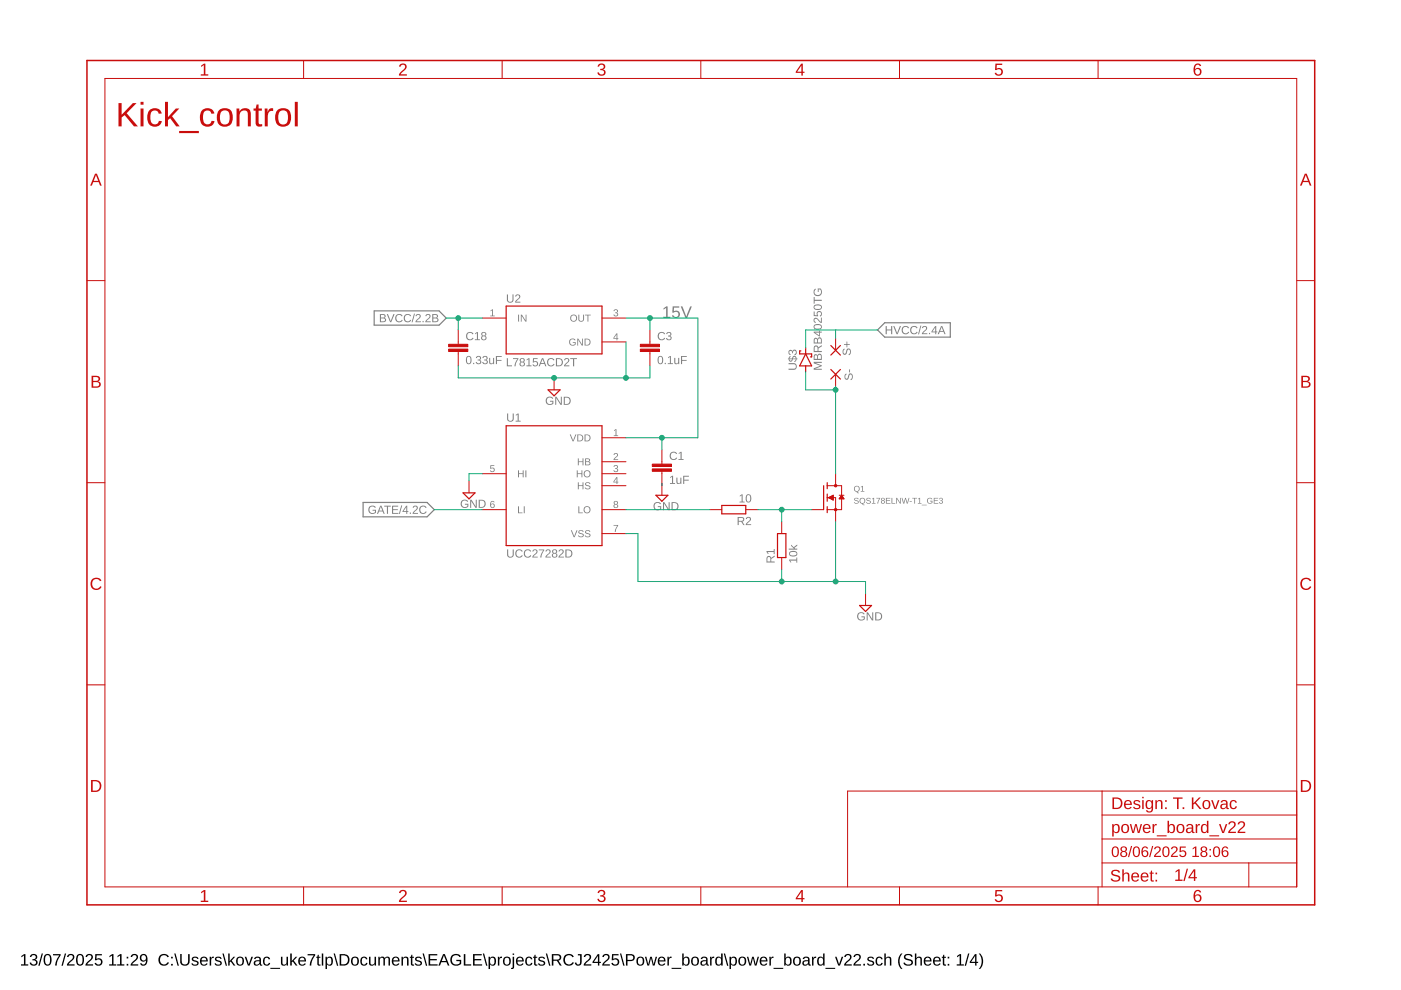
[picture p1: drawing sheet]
<svg xmlns="http://www.w3.org/2000/svg" width="297mm" height="210mm" viewBox="0 0 297 210" stroke-linecap="round" stroke-linejoin="round" font-family="sans-serif">
<path d="M4.5 202.7l.6-.4h.3v2.2h.6v.2h-1.5v-.2h.6v-1.9l-.6 .4zM6.6 202.4a.71 .71 0 0 1 1 0 .71 .71 0 0 1 0 1l-.2 .1a.69 .69 0 0 1 .5 .9 .69 .69 0 0 1-1 .3l-.6-.4v-.2h.3a.49 .49 0 0 0 .7 .4 .49 .49 0 0 0 .2-.8l-.6-.1v-.2a.47 .47 0 0 0 .7-.3 .47 .47 0 0 0-.4-.6 .47 .47 0 0 0-.6 .4h-.3zM8.8 202.2h.3l-.7 2.6h-.3zM9.6 202.4a.91 .91 0 0 1 1.1 .1 .91 .91 0 0 1 .2 1 .89 .89 0 0 1-.3 1.1 .89 .89 0 0 1-1.1-.2l-.2-.5v-.8zM9.8 202.6a1.65 1.65 0 0 0 .1 1.9h.2a1.12 1.12 0 0 0 .5-1.6l-.3-.4zM11.3 202.3h1.6l-.7 1.6-.2 .8h-.3a3.8 3.8 0 0 1 .9-2.1h-1.3zM13.7 202.2h.3l-.7 2.6h-.3zM14.5 202.4a.79 .79 0 0 1 1.2 .2 .79 .79 0 0 1-.5 1.1l-.7 .8h1.3v.2h-1.6l.1-.4 .5-.6a.72 .72 0 0 0 .4-1.2l-.5 .1-.2 .3h-.3zM16.5 202.4a.91 .91 0 0 1 1.1 .1 .91 .91 0 0 1 .2 1 .89 .89 0 0 1-.3 1.1 .89 .89 0 0 1-1.2-.2l-.2-.5v-.8zM16.7 202.6a1.65 1.65 0 0 0 .1 1.9h.2a1.12 1.12 0 0 0 .4-1.6l-.3-.4zM18.4 202.4a.79 .79 0 0 1 1.2 .2 .79 .79 0 0 1-.4 1.1l-.7 .8h1.2v.2h-1.6l.1-.4 .5-.6a.72 .72 0 0 0 .4-1.2l-.5 .1-.1 .3h-.4zM20.2 202.3h1.4v.3h-1.1l-.1 .7a.83 .83 0 0 1 1.2 .2 .83 .83 0 0 1-.1 1.1 .83 .83 0 0 1-1.2 0l-.2-.4 .3-.1a.55 .55 0 0 0 .8 .3 .55 .55 0 0 0 .1-.9 .55 .55 0 0 0-.9 .1h-.3zM23.2 202.7l.6-.4h.3v2.2h.6v.2h-1.6v-.2h.7v-1.9l-.6 .4zM24.9 202.7l.6-.4h.3v2.2h.6v.2h-1.6v-.2h.7v-1.9l-.6 .4zM26.9 202.9h.3v.3h-.3zM26.9 204.4h.3v.3h-.3zM28 202.4a.79 .79 0 0 1 1.2 .2 .79 .79 0 0 1-.5 1.1l-.7 .8h1.3v.2h-1.6l.1-.4 .5-.6a.72 .72 0 0 0 .4-1.2l-.5 .1-.2 .3h-.3zM29.9 202.5a.89 .89 0 0 1 1.1-.1 .89 .89 0 0 1 .3 1.1 .94 .94 0 0 1-.3 1 .94 .94 0 0 1-1.2 0l-.1-.2 .3-.1a.52 .52 0 0 0 .6 .3 .52 .52 0 0 0 .4-.7v-.2a.78 .78 0 0 1-1.2 .1 .78 .78 0 0 1 .1-1.2zM29.9 203.1a.54 .54 0 0 0 1 0 .54 .54 0 0 0-1 0zM33.9 202.6a1.21 1.21 0 0 1 1.9 .3l-.3 .1a.9 .9 0 0 0-1.3-.3 .9 .9 0 0 0-.2 1.3 .84 .84 0 0 0 .8 .5 .84 .84 0 0 0 .8-.5l.2 .1a1.25 1.25 0 0 1-1.8 .4 1.25 1.25 0 0 1-.1-1.9zM36.3 202.9h.3v.3h-.3zM36.3 204.4h.3v.3h-.3zM36.9 202.2h.3l.7 2.6h-.3zM38.2 202.3h.3v1.5a.68 .68 0 0 0 .7 .7 .68 .68 0 0 0 .7-.7v-1.5h.3v1.5a1.01 1.01 0 0 1-1 1 1.01 1.01 0 0 1-1-1zM40.8 203a.85 .85 0 0 1 1.3 .3h-.3a.39 .39 0 0 0-.5-.3 .39 .39 0 0 0-.3 .5l.2 .1a.67 .67 0 0 1 .7 .2 .67 .67 0 0 1 .1 .7 .91 .91 0 0 1-1.4-.2l.3-.1a.45 .45 0 0 0 .5 .4 .45 .45 0 0 0 .3-.5l-.1-.1a.82 .82 0 0 1-.9-.8zM42.6 203.1a.85 .85 0 0 1 1-.2 .85 .85 0 0 1 .5 1h-1.4a.54 .54 0 0 0 .4 .6 .54 .54 0 0 0 .6-.3l.3 .1a.92 .92 0 0 1-1.3 .3 .92 .92 0 0 1-.2-1.3zM42.9 203.2l-.2 .4h1l-.3-.5zM44.4 202.9h.3l.1 .3 .1-.3 .4-.1v.3h-.3l-.2 .3v1.3h-.3zM45.7 203a.85 .85 0 0 1 1.3 .3h-.3a.39 .39 0 0 0-.5-.3 .39 .39 0 0 0-.2 .5l.2 .1a.67 .67 0 0 1 .6 .2 .67 .67 0 0 1 .1 .7 .91 .91 0 0 1-1.4-.2l.3-.1a.45 .45 0 0 0 .5 .4 .45 .45 0 0 0 .4-.5l-.1-.1a.82 .82 0 0 1-1-.8zM47.2 202.2h.2l.7 2.6h-.2zM48.4 202.2h.3v1.6l.8-.9h.4l-.8 .8 .8 1h-.4l-.6-.8-.2 .2v.6h-.3zM50.3 203.1a.94 .94 0 0 1 1.4 .5 .94 .94 0 0 1-1.1 1.1l-.3-.2-.2-.4zM50.6 203.1a.86 .86 0 0 0 .3 1.4 .79 .79 0 0 0 .5-.7 .79 .79 0 0 0-.5-.7zM51.9 202.9h.3l.5 1.6 .6-1.6h.3l-.7 1.8h-.3zM54.1 202.9a.74 .74 0 0 1 .8-.1 .74 .74 0 0 1 .4 .7v.9l.3 .1v.2h-.4l-.2-.3a.63 .63 0 0 1-.8 .4 .63 .63 0 0 1-.4-.8 .63 .63 0 0 1 .8-.4h.4a.42 .42 0 0 0-.3-.5 .42 .42 0 0 0-.5 .3l-.3-.1zM54.2 203.9a.41 .41 0 0 0 .2 .7 .41 .41 0 0 0 .5-.4l.1-.4zM56 203.1a.76 .76 0 0 1 1.3 .3h-.3a.48 .48 0 0 0-.7-.3 .48 .48 0 0 0-.2 .7 .48 .48 0 0 0 .2 .7 .48 .48 0 0 0 .7-.4l.3 .1a.79 .79 0 0 1-1 .5 .79 .79 0 0 1-.5-.9zM57.3 205.2h2.1v.2h-2.1zM59.6 202.9h.3v1.1a.45 .45 0 0 0 .5 .5 .45 .45 0 0 0 .3-.6v-1h.4v1.8h-.3v-.3a.63 .63 0 0 1-.8 .3 .63 .63 0 0 1-.4-.6zM61.5 202.2h.4v1.6l.8-.9h.3l-.7 .8 .8 1h-.4l-.6-.8-.2 .2v.6h-.4zM63.4 203.1a.85 .85 0 0 1 1.1-.2 .85 .85 0 0 1 .4 1h-1.4a.54 .54 0 0 0 .4 .6 .54 .54 0 0 0 .7-.3l.2 .1a.92 .92 0 0 1-1.3 .3 .92 .92 0 0 1-.2-1.3zM63.7 203.2l-.1 .4h1l-.3-.5zM65.2 202.3h1.6l-.7 1.6-.1 .8h-.3a3.8 3.8 0 0 1 .8-2.1h-1.3zM67.4 202.4h.2v.5h.3v.2h-.3v1.2l.1 .2h.3v.2h-.6l-.1-.1v-1.5h-.2v-.2h.2zM68.2 202.2h.3v2.5h-.3zM69 202.9h.3v.3a.71 .71 0 0 1 .9-.3 .71 .71 0 0 1 .4 .9 .76 .76 0 0 1-1 .9l-.3-.3v1.1h-.3zM69.5 203.1a.84 .84 0 0 0 .3 1.4 .83 .83 0 0 0 0-1.4zM70.7 202.2h.3l.7 2.6h-.3zM72 202.3h.8a1.22 1.22 0 0 1 1.3 1.2 1.22 1.22 0 0 1-1.2 1.2h-.9zM72.3 202.6v1.9h.6a1 1 0 0 0 .8-1.3 1 1 0 0 0-1.4-.6zM74.6 203.1a.94 .94 0 0 1 1.5 .5 .94 .94 0 0 1-1.1 1.1l-.4-.2-.2-.4zM75 203.1a.86 .86 0 0 0 .2 1.4 .79 .79 0 0 0 .6-.7 .79 .79 0 0 0-.5-.7zM76.6 203.1a.76 .76 0 0 1 1.3 .3h-.3a.48 .48 0 0 0-.7-.3 .48 .48 0 0 0-.2 .7 .48 .48 0 0 0 .3 .7 .48 .48 0 0 0 .6-.4l.3 .1a.79 .79 0 0 1-.9 .5 .79 .79 0 0 1-.6-.9zM78.2 202.9h.3v1.1a.45 .45 0 0 0 .5 .5 .45 .45 0 0 0 .4-.6v-1h.3v1.8h-.3v-.3a.63 .63 0 0 1-.7 .3 .63 .63 0 0 1-.5-.6zM80.2 202.9h.3v.3a.58 .58 0 0 1 .5-.4 .58 .58 0 0 1 .6 .4 .58 .58 0 0 1 .7-.4 .58 .58 0 0 1 .4 .7v1.2h-.3v-1.4a.41 .41 0 0 0-.6-.2 .41 .41 0 0 0-.2 .5v1.1h-.3v-1.4a.41 .41 0 0 0-.6-.2 .41 .41 0 0 0-.2 .5v1.1h-.3zM83.3 203.1a.85 .85 0 0 1 1-.2 .85 .85 0 0 1 .4 1h-1.3a.54 .54 0 0 0 .3 .6 .54 .54 0 0 0 .7-.3l.3 .1a.92 .92 0 0 1-1.3 .3 .92 .92 0 0 1-.2-1.3zM83.5 203.2l-.1 .4h1l-.3-.5zM85.1 202.9h.3v.3a.63 .63 0 0 1 .7-.4 .63 .63 0 0 1 .5 .7v1.2h-.3v-1.2a.45 .45 0 0 0-.5-.5 .45 .45 0 0 0-.4 .6v1.1h-.3zM87.2 202.4h.2v.5h.4v.2h-.4v1.2l.1 .2h.3v.2h-.5l-.1-.1-.1-1.5h-.2v-.2h.2zM88.2 203a.85 .85 0 0 1 1.2 .3h-.2a.39 .39 0 0 0-.5-.3 .39 .39 0 0 0-.3 .5l.2 .1a.67 .67 0 0 1 .7 .2 .67 .67 0 0 1 .1 .7 .91 .91 0 0 1-1.5-.2l.3-.1a.45 .45 0 0 0 .5 .4 .45 .45 0 0 0 .4-.5l-.1-.1a.82 .82 0 0 1-1-.8zM89.6 202.2h.3l.7 2.6h-.3zM90.9 202.3h1.8v.3h-1.5v.7h1.4v.3h-1.4v.9h1.6v.2h-1.9zM93.9 202.3h.4l1 2.4h-.4l-.2-.7h-1.1l-.3 .7h-.4zM94.1 202.5l-.4 1.3h.9zM95.8 202.6a1.27 1.27 0 0 1 1.9 .2l-.3 .1a.93 .93 0 0 0-1.3-.2 .93 .93 0 0 0-.2 1.3 1.03 1.03 0 0 0 1.6 .2v-.4h-.8v-.3h1.1v.8a1.33 1.33 0 0 1-1.9 .2 1.33 1.33 0 0 1-.1-1.9zM98.3 202.3h.4v2.2h1.2v.2h-1.6zM100.3 202.3h1.8v.3h-1.5v.7h1.4v.3h-1.4v.9h1.6v.2h-1.9zM102.4 202.2h.2l.7 2.6h-.2zM103.6 202.9h.3v.3a.71 .71 0 0 1 .9-.3 .71 .71 0 0 1 .4 .9 .76 .76 0 0 1-1 .9l-.3-.3v1.1h-.3zM104.1 203.1a.84 .84 0 0 0 .3 1.4 .83 .83 0 0 0 0-1.4zM105.5 202.9h.3l.1 .3 .1-.3 .4-.1v.3h-.3l-.2 .3v1.3h-.3zM106.8 203.1a.94 .94 0 0 1 1.5 .5 .94 .94 0 0 1-1.1 1.1l-.4-.2-.1-.4zM107.2 203.1a.86 .86 0 0 0 .3 1.4 .79 .79 0 0 0 .5-.7 .79 .79 0 0 0-.5-.7zM108.7 202.2h.3v.3h-.3zM108.7 202.9h.3v2.1a.45 .45 0 0 1-.6 .4v-.2l.3-.1zM109.6 203.1a.85 .85 0 0 1 1-.2 .85 .85 0 0 1 .5 1h-1.4a.54 .54 0 0 0 .4 .6 .54 .54 0 0 0 .6-.3l.3 .1a.92 .92 0 0 1-1.3 .3 .92 .92 0 0 1-.2-1.3zM109.9 203.2l-.2 .4h1l-.3-.5zM111.6 203.1a.76 .76 0 0 1 1.3 .3h-.3a.48 .48 0 0 0-.7-.3 .48 .48 0 0 0-.2 .7 .48 .48 0 0 0 .2 .7 .48 .48 0 0 0 .7-.4l.3 .1a.79 .79 0 0 1-1 .5 .79 .79 0 0 1-.5-.9zM113.3 202.4h.3v.5h.3v.2h-.3v1.2l.1 .2h.2v.2h-.5l-.1-.1-.1-1.5h-.2v-.2h.3zM114.3 203a.85 .85 0 0 1 1.3 .3h-.3a.39 .39 0 0 0-.5-.3 .39 .39 0 0 0-.3 .5l.2 .1a.67 .67 0 0 1 .7 .2 .67 .67 0 0 1 .1 .7 .91 .91 0 0 1-1.4-.2l.2-.1a.45 .45 0 0 0 .6 .4 .45 .45 0 0 0 .3-.5l-.1-.1a.82 .82 0 0 1-1-.8zM115.7 202.2h.3l.7 2.6h-.3zM117 202.3h1.1a.7 .7 0 0 1 .9 .5 .7 .7 0 0 1-.6 .9l.7 1h-.4l-.6-1h-.8v1h-.3zM117.3 202.6v.9h.8a.46 .46 0 0 0 .6-.5 .46 .46 0 0 0-.6-.4zM119.8 202.6a1.21 1.21 0 0 1 1.9 .3l-.4 .1a.9 .9 0 0 0-1.3-.3 .9 .9 0 0 0-.1 1.3 .84 .84 0 0 0 .8 .5 .84 .84 0 0 0 .7-.5l.3 .1a1.25 1.25 0 0 1-1.9 .4 1.25 1.25 0 0 1 0-1.9zM122.5 202.3h.8v1.7a.73 .73 0 0 1-.6 .8 .73 .73 0 0 1-.8-.7h.3a.4 .4 0 0 0 .4 .4 .4 .4 0 0 0 .4-.5v-1.4h-.5zM124 202.4a.79 .79 0 0 1 1.3 .2 .79 .79 0 0 1-.5 1.1l-.7 .8h1.3v.2h-1.6l.1-.4 .5-.6a.72 .72 0 0 0 .4-1.2l-.6 .1-.1 .3h-.3zM126.7 202.3h.4v1.6h.3v.3h-.3v.5h-.3v-.5h-1.2v-.3zM126.8 202.6l-.9 1.3h.9zM127.9 202.4a.79 .79 0 0 1 1.3 .2 .79 .79 0 0 1-.5 1.1l-.7 .8h1.3v.2h-1.6l.1-.4 .5-.6a.72 .72 0 0 0 .4-1.2l-.5 .1-.2 .3h-.3zM129.8 202.3h1.4v.3h-1.1l-.1 .7a.83 .83 0 0 1 1.1 .2 .83 .83 0 0 1-.1 1.1 .83 .83 0 0 1-1.1 0l-.3-.4 .3-.1a.55 .55 0 0 0 .8 .3 .55 .55 0 0 0 .1-.9 .55 .55 0 0 0-.8 .1h-.3zM131.4 202.2h.3l.7 2.6h-.3zM132.7 202.3a2.12 2.12 0 0 1 1.7 .2 .76 .76 0 0 1 .1 .8 .76 .76 0 0 1-.7 .5h-.8v.9h-.3zM133 202.6v.9h1a.49 .49 0 0 0 0-.9zM135.1 203.1a.94 .94 0 0 1 1.5 .5 .94 .94 0 0 1-1.1 1.1l-.4-.2-.1-.4zM135.5 203.1a.86 .86 0 0 0 .3 1.4 .79 .79 0 0 0 .5-.7 .79 .79 0 0 0-.5-.7zM136.7 202.9h.3l.4 1.6 .5-1.6h.3l.4 1.6 .4-1.6h.3l-.5 1.8h-.4l-.4-1.6-.4 1.6h-.3zM139.7 203.1a.85 .85 0 0 1 1-.2 .85 .85 0 0 1 .4 1h-1.3a.54 .54 0 0 0 .3 .6 .54 .54 0 0 0 .7-.3l.3 .1a.92 .92 0 0 1-1.4 .3 .92 .92 0 0 1-.2-1.3zM139.9 203.2l-.1 .4h1l-.3-.5zM141.5 202.9h.3v.3l.2-.3 .4-.1v.3h-.4l-.1 .3-.1 1.3h-.3zM142.4 205.2h2v.2h-2zM144.6 202.2h.4v1a.71 .71 0 0 1 .9-.3 .71 .71 0 0 1 .3 .9 .76 .76 0 0 1-.9 .9l-.3-.3-.1 .3h-.3zM145.2 203.1a.84 .84 0 0 0 .3 1.4 .83 .83 0 0 0 0-1.4zM146.7 203.1a.94 .94 0 0 1 1.5 .5 .94 .94 0 0 1-1.1 1.1l-.4-.2-.2-.4zM147.1 203.1a.86 .86 0 0 0 .2 1.4 .79 .79 0 0 0 .6-.7 .79 .79 0 0 0-.5-.7zM148.8 202.9a.74 .74 0 0 1 .8-.1 .74 .74 0 0 1 .4 .7v.9l.3 .1v.2h-.4l-.2-.3a.63 .63 0 0 1-.8 .4 .63 .63 0 0 1-.4-.8 .63 .63 0 0 1 .8-.4h.4a.42 .42 0 0 0-.3-.5 .42 .42 0 0 0-.5 .3l-.3-.1zM148.9 203.9a.41 .41 0 0 0 .2 .7 .41 .41 0 0 0 .5-.4l.1-.4zM150.5 202.9h.3l.1 .3 .1-.3 .4-.1v.3h-.3l-.2 .3v1.3h-.3zM151.8 203.1l.5-.3 .6 .3v-.9h.3v2.5h-.3v-.3a.71 .71 0 0 1-.9 .3 .71 .71 0 0 1-.4-.9zM152.1 203.2a.91 .91 0 0 0 .3 1.3 .79 .79 0 0 0 .5-.7 .79 .79 0 0 0-.5-.7zM153.4 202.2h.3l.7 2.6h-.2zM154.7 202.9h.3v.3a.71 .71 0 0 1 .9-.3 .71 .71 0 0 1 .3 .9 .76 .76 0 0 1-.9 .9l-.3-.3v1.1h-.3zM155.2 203.1a.84 .84 0 0 0 .3 1.4 .83 .83 0 0 0 0-1.4zM156.8 203.1a.94 .94 0 0 1 1.4 .5 .94 .94 0 0 1-1.1 1.1l-.3-.2-.2-.4zM157.1 203.1a.86 .86 0 0 0 .3 1.4 .79 .79 0 0 0 .5-.7 .79 .79 0 0 0-.5-.7zM158.4 202.9h.3l.4 1.6 .4-1.6h.3l.4 1.6 .4-1.6h.3l-.5 1.8h-.4l-.4-1.6-.4 1.6h-.3zM161.3 203.1a.85 .85 0 0 1 1-.2 .85 .85 0 0 1 .4 1h-1.3a.54 .54 0 0 0 .3 .6 .54 .54 0 0 0 .7-.3l.3 .1a.92 .92 0 0 1-1.3 .3 .92 .92 0 0 1-.2-1.3zM161.5 203.2l-.1 .4h1l-.3-.5zM163.1 202.9h.3v.3l.2-.3 .4-.1v.3h-.3l-.2 .3-.1 1.3h-.3zM164 205.2h2.1v.2h-2.1zM166.3 202.2h.3v1a.71 .71 0 0 1 .9-.3 .71 .71 0 0 1 .3 .9 .76 .76 0 0 1-.8 .9l-.4-.3v.3h-.3zM166.8 203.1a.84 .84 0 0 0 .3 1.4 .83 .83 0 0 0 0-1.4zM168.3 203.1a.94 .94 0 0 1 1.5 .5 .94 .94 0 0 1-1.1 1.1l-.4-.2-.1-.4zM168.7 203.1a.86 .86 0 0 0 .3 1.4 .79 .79 0 0 0 .5-.7 .79 .79 0 0 0-.5-.7zM170.4 202.9a.74 .74 0 0 1 .8-.1 .74 .74 0 0 1 .4 .7l.1 .9 .2 .1v.2h-.4l-.2-.3a.63 .63 0 0 1-.7 .4 .63 .63 0 0 1-.5-.8 .63 .63 0 0 1 .8-.4h.4a.42 .42 0 0 0-.3-.5 .42 .42 0 0 0-.5 .3l-.3-.1zM170.6 203.9a.41 .41 0 0 0 .1 .7 .41 .41 0 0 0 .6-.4v-.4zM172.2 202.9h.2l.1 .3 .1-.3 .4-.1v.3h-.3l-.2 .3v1.3h-.3zM173.4 203.1l.5-.3 .6 .3v-.9h.3v2.5h-.3v-.3a.71 .71 0 0 1-.9 .3 .71 .71 0 0 1-.4-.9zM173.7 203.2a.9 .9 0 0 0 .3 1.3 .79 .79 0 0 0 .5-.7 .79 .79 0 0 0-.5-.7zM175 205.2h2.1v.2h-2.1zM177 202.9h.4l.5 1.6 .6-1.6h.3l-.7 1.8h-.4zM179.2 202.4a.79 .79 0 0 1 1.3 .2 .79 .79 0 0 1-.5 1.1l-.7 .8h1.3v.2h-1.6l.1-.4 .5-.6a.72 .72 0 0 0 .4-1.2l-.5 .1-.2 .3h-.3zM181.2 202.4a.79 .79 0 0 1 1.2 .2 .79 .79 0 0 1-.4 1.1l-.7 .8h1.3v.2h-1.7l.1-.4 .6-.6a.72 .72 0 0 0 .3-1.2l-.5 .1-.1 .3h-.3zM183.1 204.3h.3v.4h-.3zM184.1 203a.85 .85 0 0 1 1.2 .3h-.3a.39 .39 0 0 0-.4-.3 .39 .39 0 0 0-.3 .5l.2 .1a.67 .67 0 0 1 .7 .2 .67 .67 0 0 1 .1 .7 .91 .91 0 0 1-1.5-.2l.3-.1a.45 .45 0 0 0 .5 .4 .45 .45 0 0 0 .4-.5l-.1-.1a.82 .82 0 0 1-1-.8zM185.8 203.1a.76 .76 0 0 1 1.3 .3h-.3a.48 .48 0 0 0-.6-.3 .48 .48 0 0 0-.2 .7 .48 .48 0 0 0 .2 .7 .48 .48 0 0 0 .6-.4l.4 .1a.79 .79 0 0 1-1 .5 .79 .79 0 0 1-.6-.9zM187.5 202.2h.3v1a.63 .63 0 0 1 .7-.4 .63 .63 0 0 1 .5 .7v1.2h-.3v-1.2a.45 .45 0 0 0-.5-.5 .45 .45 0 0 0-.4 .6v1.1h-.3zM191.1 202.2h.3a2.48 2.48 0 0 0 0 3.3 1.06 1.06 0 0 1-.9-1.1 2.47 2.47 0 0 1 .6-2.2zM191.8 202.6a1.11 1.11 0 0 1 1.7 .2l-.3 .1a.63 .63 0 0 0-.7-.4 .63 .63 0 0 0-.5 .5l.6 .3a.75 .75 0 0 1 1 .8 .75 .75 0 0 1-1 .7 .89 .89 0 0 1-1.1-.7h.4a.73 .73 0 0 0 .7 .4 .73 .73 0 0 0 .6-.5l-.7-.4a.72 .72 0 0 1-.7-1zM194 202.2h.3v1a.63 .63 0 0 1 .7-.4 .63 .63 0 0 1 .5 .7v1.2h-.3v-1.2a.45 .45 0 0 0-.5-.5 .45 .45 0 0 0-.4 .6v1.1h-.3zM196.1 203.1a.85 .85 0 0 1 1-.2 .85 .85 0 0 1 .4 1h-1.3a.54 .54 0 0 0 .3 .6 .54 .54 0 0 0 .7-.3l.3 .1a.92 .92 0 0 1-1.4 .3 .92 .92 0 0 1-.2-1.3zM196.3 203.2l-.1 .4h1l-.3-.5zM198 203.1a.85 .85 0 0 1 1.1-.2 .85 .85 0 0 1 .4 1h-1.4a.54 .54 0 0 0 .4 .6 .54 .54 0 0 0 .6-.3l.3 .1a.92 .92 0 0 1-1.3 .3 .92 .92 0 0 1-.2-1.3zM198.3 203.2l-.2 .4h1l-.3-.5zM200 202.4h.2v.5h.4v.2h-.4v1.2l.1 .2h.3v.2h-.5l-.2-.1v-1.5h-.2v-.2h.2zM200.9 202.9h.4v.3h-.4zM200.9 204.4h.4v.3h-.4zM202.9 202.7l.6-.4h.3v2.2h.6v.2h-1.6v-.2h.7v-1.9l-.6 .4zM205.2 202.2h.3l-.7 2.6h-.3zM206.7 202.3h.3v1.6h.4v.3h-.4v.5h-.3v-.5h-1.1v-.3zM206.7 202.6l-.8 1.3h.8zM207.5 202.2a1.06 1.06 0 0 1 .9 1 2.47 2.47 0 0 1-.6 2.3h-.3a2.48 2.48 0 0 0 0-3.3z" fill="#000"/>
<g fill="#808080">
<path d="M130.2 96.2a.5 .5 0 0 1 .8 .2 .5 .5 0 0 1-.4 .7l-.3 .3h.8v.1h-1l.5-.7a.3 .3 0 0 0 .2-.5 .3 .3 0 0 0-.5 .2l-.2-.1z"/>
<path d="M104 98.6h.8v.2h-.7v.4a.5 .5 0 0 1 .7 .3 .5 .5 0 0 1-.3 .7 .5 .5 0 0 1-.6-.4l.5 .1a.34 .34 0 0 0 .3-.4 .34 .34 0 0 0-.6-.1h-.2z"/>
<path d="M130.2 98.7a.43 .43 0 0 1 .7 0 .43 .43 0 0 1-.2 .6 .39 .39 0 0 1 .4 .5 .39 .39 0 0 1-.5 .3l-.5-.2v-.2h.1a.3 .3 0 0 0 .5 .2 .3 .3 0 0 0 .1-.4l-.4-.1v-.1a.29 .29 0 0 0 .4-.2 .29 .29 0 0 0-.2-.4 .29 .29 0 0 0-.3 .3h-.2z"/>
<path d="M130.2 91.2l.5-.2v1.3h.4v.2h-1v-.2h.4v-1.1l-.3 .2z"/>
<path d="M130.1 111.3h1l-.5 1.5h-.2v-.4l.5-.9h-.8z"/>
<path d="M104 65.8l.5-.2v1.3h.4v.2h-.9v-.2h.3v-1.1l-.3 .2z"/>
<path d="M130.2 65.7a.43 .43 0 0 1 .7 0 .43 .43 0 0 1-.2 .6 .39 .39 0 0 1 .4 .5 .39 .39 0 0 1-.5 .3l-.5-.2v-.2h.1a.3 .3 0 0 0 .5 .2 .3 .3 0 0 0 .1-.4l-.4-.1v-.2a.29 .29 0 0 0 .4-.1 .29 .29 0 0 0-.2-.4 .29 .29 0 0 0-.3 .3h-.2z"/>
<path d="M107.5 116.5h.2v1.1a.48 .48 0 0 0 .5 .4 .48 .48 0 0 0 .5-.4v-1.1h.2v1.1a.71 .71 0 0 1-.7 .6 .71 .71 0 0 1-.7-.6zM109.5 116.7a.86 .86 0 0 1 1.3 .2l-.2 .1a.63 .63 0 0 0-.9-.1 .63 .63 0 0 0 0 1 .63 .63 0 0 0 .9-.2l.2 .1a.88 .88 0 0 1-1.3 .2 .88 .88 0 0 1 0-1.3zM111.3 116.7a.86 .86 0 0 1 1.3 .2l-.2 .1a.63 .63 0 0 0-.9-.1 .63 .63 0 0 0 0 1 .63 .63 0 0 0 .9-.2l.2 .1a.88 .88 0 0 1-1.3 .2 .88 .88 0 0 1 0-1.3zM113 116.6a.55 .55 0 0 1 .9 .1 .55 .55 0 0 1-.3 .8l-.5 .5h.9v.2h-1.1v-.3l.5-.5a.37 .37 0 0 0 .3-.5 .37 .37 0 0 0-.6-.1l-.2 .1zM114.2 116.5h1.2l-.5 1.1-.1 .6h-.2v-.4l.6-1.1h-1zM115.8 116.6a.55 .55 0 0 1 .9 .1 .55 .55 0 0 1-.3 .8l-.5 .5h.9v.2h-1.2l.1-.3 .5-.5a.37 .37 0 0 0 .3-.5 .37 .37 0 0 0-.6-.1l-.3 .1zM117.2 116.6a.51 .51 0 0 1 .7-.1 .51 .51 0 0 1 .1 .8h-.2a.5 .5 0 0 1 .2 .8 .5 .5 0 0 1-.8 0 .5 .5 0 0 1 .1-.8l-.2-.3zM117.3 116.9a.32 .32 0 0 0 .6 0 .32 .32 0 0 0-.6 0zM117.2 117.7a.4 .4 0 0 0 .8 0 .4 .4 0 0 0-.8 0zM118.6 116.6a.55 .55 0 0 1 .8 .1 .55 .55 0 0 1-.3 .8l-.4 .5h.9v.2h-1.2l.1-.3 .4-.5a.37 .37 0 0 0 .4-.5 .37 .37 0 0 0-.6-.1l-.3 .1zM119.9 116.5h.5a.86 .86 0 0 1 1 .8 .86 .86 0 0 1-.9 .9h-.6zM120.1 116.7v1.3a.73 .73 0 0 0 1-.6 .73 .73 0 0 0-1-.7z"/>
<path d="M181.2 105.6h.6l.2 .2-.1 .1a.28 .28 0 0 0-.4-.3 .28 .28 0 0 0-.2 .4 .51 .51 0 0 1 .6 .2 .51 .51 0 0 1 0 .5l-.1 .1a.55 .55 0 0 1-.8-.3h.2a.33 .33 0 0 0 .4 .2 .33 .33 0 0 0 .2-.4l-.5-.1a.3 .3 0 0 1-.2-.3 .3 .3 0 0 1 .1-.3zM182.4 105.7a.64 .64 0 0 1 1 .2 .64 .64 0 0 1-.4 .9l.3 .3-.4-.1-.1-.2a.64 .64 0 0 1-.6-.4 .64 .64 0 0 1 .2-.7zM182.3 106.2a.5 .5 0 0 0 1 0 .5 .5 0 0 0-1 0zM183.8 105.6h.5l.3 .2-.2 .1a.28 .28 0 0 0-.3-.3 .28 .28 0 0 0-.2 .4 .51 .51 0 0 1 .5 .2 .51 .51 0 0 1 .1 .5l-.2 .1a.55 .55 0 0 1-.7-.3h.2a.33 .33 0 0 0 .4 .2 .33 .33 0 0 0 .2-.4l-.5-.1a.3 .3 0 0 1-.2-.3 .3 .3 0 0 1 .1-.3zM184.9 105.8l.4-.2v1.1h.3v.1h-.7v-.1h.3v-1l-.3 .2zM185.8 105.6h.8l-.4 1.2h-.2l.1-.3 .4-.8h-.7zM186.9 105.6a.36 .36 0 0 1 .6 0 .36 .36 0 0 1-.1 .5 .35 .35 0 0 1 .1 .6 .35 .35 0 0 1-.6 0 .35 .35 0 0 1 .1-.6l-.2-.1zM187 105.9a.23 .23 0 0 0 .4 0 .23 .23 0 0 0-.4 0zM186.9 106.4a.25 .25 0 0 0 .5 0 .25 .25 0 0 0-.5 0zM187.8 105.6h1v.1h-.8v.4h.7v.1h-.7v.5h.8v.1h-1zM189 105.6h.2v1.1h.6v.1h-.8zM190 105.6h.2l.7 1v-1h.1v1.2h-.2l-.7-1.1 .1 1.1h-.2zM191.2 105.6h.1l.3 1 .3-1h.2l.3 1 .2-1h.2l-.3 1.2h-.2l-.3-1.1-.3 1.1h-.2zM192.9 106.2h.4v.2h-.4zM193.4 105.6h1v.1h-.4v1.1h-.2v-1.1h-.4zM194.6 105.8l.5-.2v1.1h.3v.1h-.8v-.1h.3v-1l-.3 .2zM195.4 107h1.1v.1h-1.1zM196.7 105.7l.6-.1 .4 .2-.2 .1a.48 .48 0 0 0-.7 0 .48 .48 0 0 0 .1 .7 .48 .48 0 0 0 .6-.1v-.2h-.3v-.1h.5v.4a.67 .67 0 0 1-1 .1 .67 .67 0 0 1 0-1zM198 105.6h.9v.1h-.8v.4h.8v.1h-.8v.5h.8v.1h-.9zM199.2 105.6a.35 .35 0 0 1 .6 0 .35 .35 0 0 1-.2 .6 .33 .33 0 0 1 .3 .4 .33 .33 0 0 1-.4 .2l-.3-.1-.1-.2 .4 .2a.23 .23 0 0 0 .3-.3 .23 .23 0 0 0-.3-.2l-.1-.1a.24 .24 0 0 0 .3-.1 .24 .24 0 0 0-.1-.3 .24 .24 0 0 0-.3 .2h-.2z"/>
<path d="M107.5 75.9h.2v1.6h.9v.2h-1.1zM108.8 75.9h1.1l-.5 1.2-.1 .6h-.2v-.5l.6-1.1h-.9zM110.3 76a.51 .51 0 0 1 .8 0 .51 .51 0 0 1 0 .7l-.1 .1a.5 .5 0 0 1 .1 .7 .5 .5 0 0 1-.8 0 .5 .5 0 0 1 .2-.7l-.3-.3zM110.4 76.4a.32 .32 0 0 0 .6 0 .32 .32 0 0 0-.6 0zM110.4 77.2a.36 .36 0 0 0 .7 0 .36 .36 0 0 0-.7 0zM111.7 76.2l.6-.3v1.6h.4v.2h-1.1v-.2h.4v-1.3l-.3 .2zM113 75.9h1v.2h-.8v.6a.59 .59 0 0 1 .8 .2 .59 .59 0 0 1-.3 .8 .59 .59 0 0 1-.8-.4h.2a.38 .38 0 0 0 .6 .1 .38 .38 0 0 0 .1-.6 .38 .38 0 0 0-.6 .1h-.2zM114.9 75.9h.3l.7 1.8h-.3l-.2-.5h-.8l-.2 .5h-.2zM115 76.1l-.3 .9h.7zM116.2 76.2a.86 .86 0 0 1 1.4 .1l-.3 .1a.63 .63 0 0 0-.9 0 .63 .63 0 0 0 0 .9 .63 .63 0 0 0 1-.2l.2 .1a.88 .88 0 0 1-1.4 .3 .88 .88 0 0 1 0-1.3zM117.9 75.9h.5a.86 .86 0 0 1 .9 .9 .86 .86 0 0 1-.8 .9h-.6zM118.1 76.1v1.4a.73 .73 0 0 0 1-.7 .73 .73 0 0 0-1-.7zM119.8 76a.55 .55 0 0 1 .8 .2 .55 .55 0 0 1-.3 .8l-.5 .5h.9v.2h-1.1l.1-.3 .4-.5a.37 .37 0 0 0 .4-.5 .37 .37 0 0 0-.6-.1l-.3 .1zM120.9 75.9h1.4v.2h-.6v1.6h-.2v-1.6h-.6z"/>
<path d="M167.3 118.6h1.5v-.4h.2v1.1h-.2v-.4h-1.3l.3 .3h-.2zM167.4 117.1a1.02 1.02 0 0 1 1.7 .3 .95 .95 0 0 1-.9 .6 .95 .95 0 0 1-.9-.6zM167.5 117.2a.66 .66 0 0 0 .4 .6 .66 .66 0 0 0 .7-.1 .41 .41 0 0 0 .2-.6 .41 .41 0 0 0-.6-.1zM167.7 115.5l.6 .5 .7-.5v.2l-.6 .5 .2 .1h.4v.2h-1.8v-.2h1.2l-.7-.6z"/>
<path d="M156.8 105.1l.7-.3v1.5h.4v.2h-1.1v-.2h.4v-1.3l-.4 .3zM158.4 104.9a.64 .64 0 0 1 .7 0 .64 .64 0 0 1 .2 .8 .64 .64 0 0 1-.6 .9 .64 .64 0 0 1-.6-.9zM158.5 105a.97 .97 0 0 0 .2 1.4 .86 .86 0 0 0 0-1.4z"/>
<path d="M115.9 84.3a.9 .9 0 0 1 1.4 .2l-.2 .1a.68 .68 0 0 0-1-.1 .68 .68 0 0 0 0 1 .68 .68 0 0 0 .9 .1l.1-.4h-.5v-.2h.7v.6a.94 .94 0 0 1-1.3 .1 .94 .94 0 0 1-.1-1.4zM117.7 84.1h.3l.9 1.5v-1.5h.2v1.7h-.3l-.9-1.4v1.4h-.2zM119.5 84.1h.6a.86 .86 0 0 1 .9 .8 .86 .86 0 0 1-.8 .9h-.7zM119.8 84.3v1.4a.73 .73 0 0 0 1-.7 .73 .73 0 0 0-1-.7z"/>
<path d="M182 130a.9 .9 0 0 1 1.3 .2l-.2 .1a.68 .68 0 0 0-1-.1 .68 .68 0 0 0 0 1 .68 .68 0 0 0 .9 .1l.1-.4h-.5v-.2h.8v.6a.94 .94 0 0 1-1.4 .1 .94 .94 0 0 1 0-1.4zM183.7 129.8h.3l1 1.5-.1-1.5h.2v1.7h-.2l-1-1.4 .1 1.4h-.3zM185.6 129.8h.5a.86 .86 0 0 1 .9 .8 .86 .86 0 0 1-.8 .9h-.6zM185.8 130v1.4a.73 .73 0 0 0 1-.7 .73 .73 0 0 0-1-.7z"/>
<path d="M97.9 106.2a.9 .9 0 0 1 1.4 .1l-.3 .1a.68 .68 0 0 0-.9 0 .68 .68 0 0 0-.1 .9 .68 .68 0 0 0 1 .1l.1-.4h-.5v-.2h.7v.6a.94 .94 0 0 1-1.3 .1 .94 .94 0 0 1-.1-1.3zM99.7 106h.3l.9 1.4v-1.4h.2v1.7h-.3l-.9-1.5v1.5h-.2zM101.5 106h.6a.86 .86 0 0 1 .9 .8 .86 .86 0 0 1-.9 .9h-.6zM101.7 106.1v1.4a.73 .73 0 0 0 1-.7 .73 .73 0 0 0-1-.7z"/>
<path d="M138.8 106.7a.9 .9 0 0 1 1.3 .1l-.2 .1a.68 .68 0 0 0-.9 0 .68 .68 0 0 0-.1 .9 .68 .68 0 0 0 1 .1l.1-.4h-.5v-.2h.7v.6a.94 .94 0 0 1-1.4 .1 .94 .94 0 0 1 0-1.3zM140.6 106.5h.2l1 1.4v-1.4h.2v1.7h-.3l-.9-1.5v1.5h-.2zM142.4 106.5h.5a.86 .86 0 0 1 1 .8 .86 .86 0 0 1-.9 .9h-.6zM142.6 106.7v1.3a.73 .73 0 0 0 1-.7 .73 .73 0 0 0-1-.6z"/>
<path d="M142.1 101.2l.6-.3v1.5h.4v.2h-1.1v-.2h.5v-1.3l-.4 .3zM143.4 101.3h.2v.8a.32 .32 0 0 0 .4 .4 .32 .32 0 0 0 .2-.5v-.7h.3v1.3h-.2v-.2a.44 .44 0 0 1-.6 .2 .44 .44 0 0 1-.3-.4zM144.8 100.9h1.3v.2h-1v.6h.9v.2h-.9v.7h-.3z"/>
<path d="M139.7 75.6a.64 .64 0 0 1 .7 0 .64 .64 0 0 1 .2 .7 .64 .64 0 0 1-.6 .9 .64 .64 0 0 1-.6-.9zM139.8 75.7a.97 .97 0 0 0 .2 1.3 .86 .86 0 0 0 0-1.4zM140.9 76.9h.3v.3h-.3zM141.6 75.8l.7-.3v1.5h.4v.2h-1.1v-.2h.4v-1.3l-.4 .3zM143 75.9h.2v.8a.32 .32 0 0 0 .3 .4 .32 .32 0 0 0 .3-.5v-.7h.2v1.3h-.2v-.2a.44 .44 0 0 1-.5 .2 .44 .44 0 0 1-.3-.4zM144.4 75.5h1.2v.2h-1v.6h1v.2h-1v.7h-.2z"/>
<path d="M99 75.6a.64 .64 0 0 1 .8 0 .64 .64 0 0 1 .2 .7 .64 .64 0 0 1-.6 .9 .64 .64 0 0 1-.6-.9zM99.2 75.7a.97 .97 0 0 0 .2 1.3 .86 .86 0 0 0 0-1.4zM100.3 76.9h.2v.3h-.2zM101.1 75.6a.5 .5 0 0 1 .8 0 .5 .5 0 0 1-.3 .7 .51 .51 0 0 1 .3 .8 .51 .51 0 0 1-.9 0l-.1-.3 .2-.1a.35 .35 0 0 0 .5 .3 .35 .35 0 0 0 .1-.5l-.4-.1v-.2a.33 .33 0 0 0 .5-.1 .33 .33 0 0 0-.3-.5 .33 .33 0 0 0-.4 .3h-.2zM102.5 75.6a.5 .5 0 0 1 .8 0 .5 .5 0 0 1-.3 .7 .51 .51 0 0 1 .3 .8 .51 .51 0 0 1-.9 0l-.1-.3 .2-.1a.35 .35 0 0 0 .5 .3 .35 .35 0 0 0 .1-.5l-.4-.1v-.2a.33 .33 0 0 0 .4-.1 .33 .33 0 0 0-.2-.5 .33 .33 0 0 0-.4 .3h-.2zM103.7 75.9h.2v.8a.32 .32 0 0 0 .4 .4 .32 .32 0 0 0 .2-.5v-.7h.3v1.3h-.2v-.2a.44 .44 0 0 1-.6 .2 .44 .44 0 0 1-.3-.4zM105.1 75.5h1.3v.2h-1v.6h.9v.2h-.9v.7h-.3z"/>
<path d="M172.5 76.7h1.7v.2h-1.5l1.5 .6v.1l-1.5 .6h1.5v.2h-1.7v-.3l1.5-.5-1.5-.6zM172.7 75.2l.4-.1 .2 .3a.47 .47 0 0 1 .6-.4 .47 .47 0 0 1 .3 .6v.7h-1.7zM172.8 75.4l-.1 .7h.5v-.7zM173.6 75.3l-.2 .8h.7l-.1-.8zM172.6 73.4l.6-.1 .3 .4 .7-.5v.2l-.7 .5v.5h.7v.2h-1.7zM172.8 73.6l-.1 .8h.6v-.8zM172.7 71.7l.4-.1 .2 .3a.47 .47 0 0 1 .6-.4 .47 .47 0 0 1 .3 .6v.7h-1.7zM172.8 71.9l-.1 .7h.5v-.7zM173.6 71.8l-.2 .8h.7l-.1-.8zM172.5 70.3h1.2v-.2h.1v.2h.4v.2h-.4v.8h-.1l-1.2-.8zM172.8 70.5l.9 .6v-.6zM172.6 69a1.02 1.02 0 0 1 1.7 .3 .95 .95 0 0 1-.9 .6 .95 .95 0 0 1-.9-.6zM172.7 69.1a.66 .66 0 0 0 .4 .6 .66 .66 0 0 0 .7-.1 .41 .41 0 0 0 .2-.6 .41 .41 0 0 0-.6-.1zM172.6 67.5a1.1 1.1 0 0 1 1.4 .7l.1-.9h.1v1.2l-.3-.1-.4-.5a.37 .37 0 0 0-.5-.3 .37 .37 0 0 0-.2 .6l.1 .3-.4-.4zM172.5 66h.2v.8h.6a.59 .59 0 0 1 .2-.8 .59 .59 0 0 1 .8 .4 .59 .59 0 0 1-.4 .7l-.1-.2a.38 .38 0 0 0 .2-.6 .38 .38 0 0 0-.6 0 .38 .38 0 0 0 0 .6v.2l-.9-.1zM172.6 64.8a1.02 1.02 0 0 1 1.7 .3 .95 .95 0 0 1-.9 .6 .95 .95 0 0 1-.9-.6zM172.7 65a.66 .66 0 0 0 .4 .5 .66 .66 0 0 0 .7 0 .41 .41 0 0 0 .2-.6 .41 .41 0 0 0-.6-.1zM172.5 63h.2v.6h1.5v.2h-1.5v.6h-.2zM172.7 61.3l.2-.1 .1 .2a.68 .68 0 0 0-.1 1 .68 .68 0 0 0 1 0 .68 .68 0 0 0 .1-.9l-.4-.1v.5h-.2v-.7h.6a.91 .91 0 0 1 .1 1.2 .91 .91 0 0 1-1.2 .2 .91 .91 0 0 1-.2-1.3z"/>
<path d="M122.5 97.2h.2v.6h.8v-.6h.2v1.5h-.2v-.7h-.8v.7h-.2zM124.1 97.2l1 .1v.4l-.3 .2 .4 .2-.1 .5-1 .1zM124.3 97.3v.5l.6-.1-.1-.3zM124.3 98v.5l.7-.2-.2-.3z"/>
<path d="M109.8 99.7h.2v.7h.8v-.7h.2v1.5h-.2v-.7h-.8v.7h-.2zM111.4 99.7h.2v1.5h-.2z"/>
<path d="M122.3 99.7h.2v.7h.8v-.7h.2v1.5h-.2v-.7h-.8v.7h-.2zM123.7 100.5a.76 .76 0 0 1 1.5 0 .76 .76 0 0 1-1.5 0zM123.9 100.5a.57 .57 0 0 0 1.1 0 .57 .57 0 0 0-1.1 0z"/>
<path d="M122.5 102.3h.2v.6h.8v-.6h.2v1.4h-.2v-.6h-.8v.6h-.2zM124.2 102.3h.6l.4 .3h-.2a.34 .34 0 0 0-.4-.2 .34 .34 0 0 0-.3 .4 .71 .71 0 0 1 .9 .7l-.4 .2a.64 .64 0 0 1-.8-.3l.2-.1a.39 .39 0 0 0 .4 .4 .39 .39 0 0 0 .3-.5l-.5-.2a.38 .38 0 0 1-.3-.2 .38 .38 0 0 1 .1-.5z"/>
<path d="M130.7 101.2h.2v.9h.2v.2h-.2v.3h-.2v-.3h-.7zM130.7 101.4l-.5 .7h.5z"/>
<path d="M109.8 107.3h.2v1.4h.8v.1h-1zM111 107.3h.2v1.5h-.2z"/>
<path d="M104.1 106.3l.5-.1 .3 .3-.6-.1-.2 .5a.47 .47 0 0 1 .7 .1 .47 .47 0 0 1-.2 .7 .47 .47 0 0 1-.6-.3l-.1-.6zM104.1 107.2a.31 .31 0 0 0 .6 0 .31 .31 0 0 0-.6 0z"/>
<path d="M122.6 107.3h.2v1.4h.8v.1h-1zM123.7 108.1a.76 .76 0 0 1 1.5 0 .76 .76 0 0 1-1.5 0zM123.8 108.1a.6 .6 0 0 0 1.2 0 .6 .6 0 0 0-1.2 0z"/>
<path d="M130.2 106.3a.43 .43 0 0 1 .7 0 .43 .43 0 0 1-.1 .6 .42 .42 0 0 1 .1 .7 .42 .42 0 0 1-.7 0 .42 .42 0 0 1 .2-.7l-.3-.2zM130.3 106.6a.27 .27 0 0 0 .5 0 .27 .27 0 0 0-.5 0zM130.3 107.3a.31 .31 0 0 0 .6 0 .31 .31 0 0 0-.6 0z"/>
<path d="M120.8 92.1h.2l.5 1.3 .5-1.3h.2l-.6 1.5h-.2zM122.4 92.1h.5a.74 .74 0 0 1 .8 .7 .74 .74 0 0 1-.8 .8h-.5zM122.6 92.3v1.1a.62 .62 0 0 0 .9-.6 .62 .62 0 0 0-.9-.5zM123.9 92.1h.5a.74 .74 0 0 1 .8 .7 .74 .74 0 0 1-.7 .8h-.6zM124.1 92.3v1.1a.62 .62 0 0 0 .9-.6 .62 .62 0 0 0-.9-.5z"/>
<path d="M121 112.4h.2l.5 1.3 .5-1.3h.2l-.6 1.5h-.2zM122.8 112.5l.6-.1 .3 .3-.2 .1a.34 .34 0 0 0-.4-.3 .34 .34 0 0 0-.2 .4 .71 .71 0 0 1 .8 .8l-.4 .2a.64 .64 0 0 1-.8-.4h.2a.39 .39 0 0 0 .5 .3 .39 .39 0 0 0 .3-.5l-.5-.1a.38 .38 0 0 1-.4-.3 .38 .38 0 0 1 .2-.4zM124.2 112.5l.6-.1 .4 .3-.2 .1a.34 .34 0 0 0-.4-.3 .34 .34 0 0 0-.3 .4 .71 .71 0 0 1 .9 .8l-.4 .2a.64 .64 0 0 1-.8-.4h.2a.39 .39 0 0 0 .4 .3 .39 .39 0 0 0 .3-.5l-.5-.1a.38 .38 0 0 1-.3-.3 .38 .38 0 0 1 .1-.4z"/>
<path d="M107.5 87.7h.2v1a.48 .48 0 0 0 .5 .5 .48 .48 0 0 0 .5-.5v-1h.2v1a.71 .71 0 0 1-.7 .7 .71 .71 0 0 1-.7-.6zM109.4 88l.6-.3v1.5h.4v.2h-1.1v-.2h.5v-1.3l-.4 .3z"/>
<path d="M181.2 103.2a.64 .64 0 0 1 1 .1 .64 .64 0 0 1-.4 1l.3 .3-.4-.1-.1-.2a.64 .64 0 0 1-.5-.5 .64 .64 0 0 1 .1-.6zM181.2 103.6a.47 .47 0 0 0 .9 0 .47 .47 0 0 0-.9 0zM182.5 103.2l.5-.2v1.1h.3v.1h-.8v-.1h.3v-.9l-.3 .2z"/>
<path d="M109.9 66.7h.2v1.5h-.2zM110.4 66.7h.3l.8 1.3-.1-1.3h.2v1.5h-.2l-.8-1.3v1.3h-.2z"/>
<path d="M120.8 67.5a.8 .8 0 0 1 1.6 0 .8 .8 0 0 1-1.6 0zM121 67.5a.57 .57 0 0 0 1.1 0 .57 .57 0 0 0-1.1 0zM122.6 66.7h.2v.9a.41 .41 0 0 0 .4 .4 .41 .41 0 0 0 .4-.4v-.9h.2v.9a.61 .61 0 0 1-.6 .6 .61 .61 0 0 1-.6-.5zM124 66.7h1.3v.2h-.5v1.3h-.2v-1.3h-.6z"/>
<path d="M120.9 72l.7-.2 .4 .3-.2 .1a.58 .58 0 0 0-.8 0 .58 .58 0 0 0 .1 .8 .58 .58 0 0 0 .8 0v-.3h-.5v-.2h.7v.5a.8 .8 0 0 1-1.2 .1 .8 .8 0 0 1 0-1.1zM122.4 71.8h.2l.8 1.3v-1.3h.2v1.5h-.2l-.8-1.3v1.3h-.2zM123.9 71.8h.5a.74 .74 0 0 1 .8 .7 .74 .74 0 0 1-.7 .8h-.6zM124.1 72v1.1a.62 .62 0 0 0 .9-.6 .62 .62 0 0 0-.9-.5z"/>
<path d="M130.7 70.7h.2v1h.2v.1h-.2v.3h-.2v-.3h-.7zM130.7 70.9l-.5 .8h.5z"/>
<path d="M107.5 62.4h.2v1.1a.48 .48 0 0 0 .5 .5 .48 .48 0 0 0 .5-.5v-1.1h.2v1.1a.71 .71 0 0 1-.7 .7 .71 .71 0 0 1-.7-.7zM109.4 62.5a.55 .55 0 0 1 .8 .2 .55 .55 0 0 1-.3 .8l-.5 .5h.9v.2h-1.1l.1-.3 .4-.5a.37 .37 0 0 0 .4-.5 .37 .37 0 0 0-.6-.1l-.3 .1z"/>
<path d="M178.9 74l.1-.1 .1 .2a.4 .4 0 0 0-.3 .5 .4 .4 0 0 0 .5 .3v-.2a.57 .57 0 0 1 .3-.7 .57 .57 0 0 1 .7 .2l.1 .4a.63 .63 0 0 1-.4 .7l-.1-.2a.46 .46 0 0 0 .4-.6 .46 .46 0 0 0-.6-.3l-.1 .4a.53 .53 0 0 1-.7 .6 .53 .53 0 0 1-.3-.8zM178.9 72.9h.6v-.5h.1v.5h.6v.2h-.6v.5h-.1v-.5h-.6z"/>
<path d="M179.3 79.3l.1-.1 .1 .2a.4 .4 0 0 0-.3 .5 .4 .4 0 0 0 .5 .3l.1-.2a.57 .57 0 0 1 .2-.7 .57 .57 0 0 1 .8 .2v.4a.63 .63 0 0 1-.4 .7l-.1-.2a.46 .46 0 0 0 .4-.6 .46 .46 0 0 0-.6-.3l-.1 .4a.53 .53 0 0 1-.6 .6 .53 .53 0 0 1-.3-.8zM180 78.3h.2v.6h-.2z"/>
<path d="M162.6 118l.6-.1 .3 .4 .7-.5v.3l-.7 .4v.5h.7v.3h-1.7zM162.8 118.2l-.1 .8h.6l-.1-.8zM162.5 116.8h1.5v-.4h.2v1.1h-.2v-.4h-1.3l.3 .3h-.2z"/>
<path d="M156.4 109.6h.8a.5 .5 0 0 1 .6 .4 .5 .5 0 0 1-.4 .6l.5 .7h-.3l-.4-.7h-.6v.7h-.2zM156.6 109.8v.6h.6a.32 .32 0 0 0 .4-.3 .32 .32 0 0 0-.4-.3zM158.3 109.7a.55 .55 0 0 1 .9 .1 .55 .55 0 0 1-.3 .8l-.5 .5h.9v.2h-1.2l.1-.3 .5-.4a.37 .37 0 0 0 .3-.6 .37 .37 0 0 0-.6-.1l-.3 .1z"/>
<path d="M142.2 96a.86 .86 0 0 1 1.4 .2l-.3 .1a.63 .63 0 0 0-.9-.1 .63 .63 0 0 0 0 1 .63 .63 0 0 0 1-.2l.2 .1a.88 .88 0 0 1-1.4 .3 .88 .88 0 0 1 0-1.4zM143.9 96.1l.6-.3v1.5h.4v.2h-1v-.2h.4v-1.3l-.4 .3z"/>
<path d="M139.7 70.6a.86 .86 0 0 1 1.3 .2l-.2 .1a.63 .63 0 0 0-1-.1 .63 .63 0 0 0 .1 1 .63 .63 0 0 0 .9-.2l.2 .1a.88 .88 0 0 1-1.3 .3 .88 .88 0 0 1 0-1.4zM141.4 70.5a.5 .5 0 0 1 .8 0 .5 .5 0 0 1-.2 .7 .51 .51 0 0 1 .2 .8 .51 .51 0 0 1-.8 0l-.2-.3h.2a.35 .35 0 0 0 .5 .3 .35 .35 0 0 0 .2-.6l-.5-.1v-.1a.33 .33 0 0 0 .5-.2 .33 .33 0 0 0-.2-.5 .33 .33 0 0 0-.4 .3h-.3z"/>
<path d="M99 70.6a.86 .86 0 0 1 1.4 .2l-.2 .1a.63 .63 0 0 0-1-.1 .63 .63 0 0 0 .1 1 .63 .63 0 0 0 .9-.2l.2 .1a.88 .88 0 0 1-1.3 .3 .88 .88 0 0 1-.1-1.4zM100.7 70.7l.6-.3v1.5h.5v.2h-1.1v-.2h.4v-1.3l-.4 .3zM102.2 70.5a.51 .51 0 0 1 .7-.1 .51 .51 0 0 1 0 .8h-.1a.5 .5 0 0 1 .2 .8 .5 .5 0 0 1-.8 0 .5 .5 0 0 1 .1-.8l-.3-.2zM102.3 70.8a.32 .32 0 0 0 .6 0 .32 .32 0 0 0-.6 0zM102.2 71.6a.36 .36 0 0 0 .7 0 .36 .36 0 0 0-.7 0z"/>
<path d="M167.2 77h1.1a.71 .71 0 0 1 .6 .7 .71 .71 0 0 1-.6 .7h-1.1v-.2h1.1a.48 .48 0 0 0 .4-.5 .48 .48 0 0 0-.5-.5h-1zM167.3 75.7l.3-.2v.2l-.2 .3h.5a.48 .48 0 0 1 .5-.6 .48 .48 0 0 1 .5 .6h.2v.2h-.2l-.1 .3-.4 .3v-.2l.3-.4h-.6l-.1 .1a.42 .42 0 0 1-.5 .4 .42 .42 0 0 1-.3-.5h-.1v-.2h.1zM168.2 75.7l-.1 .3h.6l-.2-.3zM167.4 76.2v.1a.26 .26 0 0 0 .3 .2 .26 .26 0 0 0 .2-.3zM167.3 74.3l.5-.1 .2 .3a.51 .51 0 0 1 .8-.3 .51 .51 0 0 1 .1 .8l-.4 .3-.1-.2a.35 .35 0 0 0 .3-.5 .35 .35 0 0 0-.5-.1l-.1 .4h-.2a.33 .33 0 0 0-.1-.5 .33 .33 0 0 0-.5 .3 .33 .33 0 0 0 .3 .4v.2l-.4-.4z"/>
</g>
<path d="M186.1 70l1.5-1.6h13.9v3.1h-13.9z" fill="none" stroke="#808080" stroke-width=".25"/>
<g fill="#808080">
<path d="M187.8 69.1h.2v.8h.9v-.8h.3v1.8h-.3v-.8h-.9v.8h-.2zM189.4 69.1h.2l.6 1.5 .6-1.5h.2l-.7 1.8h-.2zM191.4 69.3a.86 .86 0 0 1 1.3 .2l-.2 .1a.63 .63 0 0 0-.9 0 .63 .63 0 0 0 0 .9 .63 .63 0 0 0 1-.2l.1 .1a.88 .88 0 0 1-1.3 .3 .88 .88 0 0 1 0-1.4zM193.2 69.3a.86 .86 0 0 1 1.3 .2l-.2 .1a.63 .63 0 0 0-.9 0 .63 .63 0 0 0 0 .9 .63 .63 0 0 0 1-.2l.2 .1a.88 .88 0 0 1-1.4 .3 .88 .88 0 0 1 0-1.4zM195.1 69h.2l-.5 1.9h-.2zM195.7 69.2a.55 .55 0 0 1 .8 .2 .55 .55 0 0 1-.3 .8l-.5 .5h.9v.2h-1.1v-.3l.5-.5a.37 .37 0 0 0 .3-.5 .37 .37 0 0 0-.6-.1l-.2 .1zM197 70.6h.2v.3h-.2zM198.3 69.1h.2v1.2h.2v.2h-.2v.4h-.2v-.4h-.8zM198.3 69.4l-.6 .9h.6zM199.5 69.1h.3l.7 1.8h-.3l-.2-.5h-.7l-.2 .5h-.3zM199.6 69.3l-.3 .9h.7z"/>
<path d="M140.7 65.4l.6-.4h.3v2.2h.5v.2h-1.5v-.2h.6v-1.9l-.5 .4zM142.6 65h1.4v.2h-1.1v.8a.84 .84 0 0 1 1.1 .2 .84 .84 0 0 1-.1 1.1 .84 .84 0 0 1-1.2 0l-.2-.4 .3-.1a.56 .56 0 0 0 .8 .3 .56 .56 0 0 0 .1-.9 .56 .56 0 0 0-.9 .1h-.3zM144.3 65h.4l.8 2.1 .8-2.1h.4l-1 2.4h-.4z"/>
</g>
<path d="M77 106.5h13.6l1.5 1.6-1.5 1.5h-13.6z" fill="none" stroke="#808080" stroke-width=".25"/>
<path d="M78.3 107.4a.9 .9 0 0 1 1.4 .2l-.2 .1a.68 .68 0 0 0-1-.1 .68 .68 0 0 0 0 1 .68 .68 0 0 0 .9 .1l.1-.4h-.5v-.2h.7v.6a.94 .94 0 0 1-1.3 .1 .94 .94 0 0 1-.1-1.4zM80.6 107.2h.3l.7 1.7h-.3l-.2-.5h-.7l-.2 .5h-.3zM80.7 107.4l-.3 .9h.7zM81.4 107.2h1.5v.2h-.6v1.5h-.3v-1.5h-.6zM83.1 107.2h1.3v.2h-1v.6h.9v.2h-.9v.6h1.1v.1h-1.4zM85.1 107.1h.2l-.5 1.9h-.2zM86.1 107.2h.2v1.2h.3v.2h-.3v.3h-.2v-.3h-.8zM86.1 107.5l-.6 .9h.6zM86.9 108.7h.2v.2h-.2zM87.7 107.3a.55 .55 0 0 1 .8 .1 .55 .55 0 0 1-.3 .8l-.5 .6h.9v.1h-1.1l.1-.2 .4-.5a.37 .37 0 0 0 .4-.5 .37 .37 0 0 0-.6-.2l-.3 .2zM89.1 107.4a.86 .86 0 0 1 1.3 .2l-.2 .1a.63 .63 0 0 0-.9-.1 .63 .63 0 0 0 0 1 .63 .63 0 0 0 1-.2l.2 .1a.88 .88 0 0 1-1.4 .3 .88 .88 0 0 1 0-1.4z" fill="#808080"/>
<path d="M79.3 65.9h13.8l1.5 1.5-1.5 1.5h-13.8z" fill="none" stroke="#808080" stroke-width=".25"/>
<path d="M80.5 66.6l1.2 .2v.4l-.3 .2a.47 .47 0 0 1 .5 .6 .47 .47 0 0 1-.7 .3h-.7zM80.8 66.8v.5l.7-.1-.1-.4zM80.8 67.5v.6h.6l.2-.1-.2-.5zM82 66.6h.3l.5 1.5 .6-1.5h.3l-.7 1.7h-.3zM84 66.8a.86 .86 0 0 1 1.4 .2l-.3 .1a.63 .63 0 0 0-.9-.1 .63 .63 0 0 0 .1 1 .63 .63 0 0 0 .9-.2l.2 .1a.88 .88 0 0 1-1.3 .2 .88 .88 0 0 1-.1-1.3zM85.8 66.8a.86 .86 0 0 1 1.4 .2l-.3 .1a.63 .63 0 0 0-.9-.1 .63 .63 0 0 0 .1 1 .63 .63 0 0 0 .9-.2l.2 .1a.88 .88 0 0 1-1.3 .2 .88 .88 0 0 1-.1-1.3zM87.8 66.5h.2l-.5 1.8h-.2zM88.3 66.7a.55 .55 0 0 1 .8 .1 .55 .55 0 0 1-.3 .8l-.5 .5h.9v.2h-1.1l.1-.3 .4-.5a.37 .37 0 0 0 .4-.5 .37 .37 0 0 0-.6-.1l-.3 .1zM89.6 68h.2v.3h-.2zM90.4 66.7a.55 .55 0 0 1 .8 .1 .55 .55 0 0 1-.3 .8l-.5 .5h.9v.2h-1.1v-.3l.5-.5a.37 .37 0 0 0 .4-.5 .37 .37 0 0 0-.7-.1l-.2 .1zM91.6 66.6l1.2 .2 .1 .4-.4 .2a.47 .47 0 0 1 .5 .6 .47 .47 0 0 1-.7 .3h-.7zM91.9 66.8v.5l.7-.1-.1-.4zM91.9 67.5v.6h.6l.2-.1-.2-.5z" fill="#808080"/>
<g fill="#c90d0c">
<path d="M25.1 21.9h.7v2.4l2.4-2.4h.8l-2.1 2.1 2.3 2.8h-.8l-2-2.4-.6 .5v1.9h-.7zM29.8 21.6h.6v.6h-.6zM29.8 23h.6v3.8h-.6zM31.6 23.4a1.53 1.53 0 0 1 2.7 .7h-.7a.9 .9 0 0 0-1-.6 .9 .9 0 0 0-.7 1 1.3 1.3 0 0 0 1.1 1.8l.5-.3 .2-.4 .6 .1a1.59 1.59 0 0 1-1.9 1.1 1.59 1.59 0 0 1-1.2-1.9l.1-.8zM35 21.6h.6v3.2l1.7-1.8h.7l-1.5 1.6 1.6 2.2h-.7l-1.3-1.7-.5 .3v1.4h-.6zM38 27.8h4.2v.4h-4.2zM42.8 23.4a1.53 1.53 0 0 1 2.7 .7h-.7a.9 .9 0 0 0-1.1-.6 .9 .9 0 0 0-.6 1 1.3 1.3 0 0 0 1.1 1.8l.5-.3 .1-.4 .7 .1a1.59 1.59 0 0 1-2 1.1 1.59 1.59 0 0 1-1.1-1.9l.1-.8zM46.4 23.4a1.73 1.73 0 0 1 2-.3 1.73 1.73 0 0 1 1 1.8 1.71 1.71 0 0 1-1.7 2 1.71 1.71 0 0 1-1.7-2l.2-1.1zM47.1 23.6a2.24 2.24 0 0 0 0 2.6 1.11 1.11 0 0 0 1.3 0 1.11 1.11 0 0 0 .3-1.3 1.11 1.11 0 0 0-.3-1.2 1.11 1.11 0 0 0-1.3-.1zM50.1 23h.6l.1 .7a1.28 1.28 0 0 1 1.4-.7 1.28 1.28 0 0 1 1 1.3v2.5h-.7v-2.4a.91 .91 0 0 0-1-1 .91 .91 0 0 0-.7 1.2v2.2h-.6zM54.4 22.2h.4v.8h.7v.5h-.7v2.6l.2 .2h.6v.5h-.4a.77 .77 0 0 1-1-.8v-2.5h-.4v-.5h.4zM56.1 23h.6v.8a.91 .91 0 0 1 1.2-.8v.5a.95 .95 0 0 0-1 .3 .95 .95 0 0 0-.1 1v2h-.7zM58.8 23.4a1.73 1.73 0 0 1 2-.3 1.73 1.73 0 0 1 .9 1.8 1.71 1.71 0 0 1-1.7 2 1.71 1.71 0 0 1-1.7-2l.2-1.1zM59.4 23.6a2.24 2.24 0 0 0 0 2.6 1.11 1.11 0 0 0 1.3 0 1.11 1.11 0 0 0 .4-1.3 1.11 1.11 0 0 0-.4-1.2 1.11 1.11 0 0 0-1.3-.1zM62.5 21.6h.6v5.2h-.6z"/>
<path d="M235.9 169.1h.8a1.23 1.23 0 0 1 1.3 1.2 1.23 1.23 0 0 1-1.2 1.2h-.9zM236.2 169.3v2h.5a1.02 1.02 0 0 0 .9-1.3 1.02 1.02 0 0 0-1.4-.7zM238.5 169.9a.86 .86 0 0 1 1.1-.2 .86 .86 0 0 1 .4 1h-1.4a.55 .55 0 0 0 .4 .6 .55 .55 0 0 0 .7-.3l.2 .1a.94 .94 0 0 1-1.3 .3 .94 .94 0 0 1-.2-1.3zM238.8 170l-.2 .4h1.1l-.3-.5zM240.5 169.8a.86 .86 0 0 1 1.3 .3h-.3a.4 .4 0 0 0-.5-.3 .4 .4 0 0 0-.3 .5l.2 .1a.68 .68 0 0 1 .7 .2 .68 .68 0 0 1 .1 .7 .92 .92 0 0 1-1.5-.2l.3-.1a.46 .46 0 0 0 .6 .4 .46 .46 0 0 0 .3-.5l-.1-.1a.83 .83 0 0 1-1-.8zM242.2 168.9h.3v.3h-.3zM242.2 169.6h.3v1.9h-.3zM243 169.9a.67 .67 0 0 1 1.2 .1v-.4h.3v1.9a.8 .8 0 0 1-.7 .8 .8 .8 0 0 1-.8-.5h.3l.4 .2a.59 .59 0 0 0 .5-.8 .71 .71 0 0 1-1 .3 .71 .71 0 0 1-.3-.9zM243.3 170a.89 .89 0 0 0 .4 1.3 .79 .79 0 0 0 .5-.7 .79 .79 0 0 0-.5-.7zM245 169.6h.2l.1 .4a.64 .64 0 0 1 .7-.4 .64 .64 0 0 1 .5 .7v1.2h-.3v-1.2a.46 .46 0 0 0-.6-.5 .46 .46 0 0 0-.3 .6v1.1h-.3zM247 169.6h.4v.4h-.4zM247 171.2h.4v.3h-.4zM248.7 169.1h2v.3h-.8v2.1h-.3v-2.1h-.9zM250.7 171.2h.4v.3h-.4zM252.7 169.1h.3v1.2l1.2-1.2h.4l-1 1 1.1 1.4h-.4l-1-1.1-.3 .2v.9h-.3zM255.1 169.9a.9 .9 0 0 1 1.2-.1 .9 .9 0 0 1 .3 1.1 .9 .9 0 0 1-1.2 .6 .9 .9 0 0 1-.4-1.3zM255.5 169.9a.87 .87 0 0 0 .3 1.4 .8 .8 0 0 0 .5-.7 .8 .8 0 0 0-.5-.8zM256.8 169.6h.3l.6 1.7 .5-1.7h.4l-.8 1.9h-.3zM259 169.7a.75 .75 0 0 1 .8-.1 .75 .75 0 0 1 .5 .7v.9l.3 .1v.2h-.4l-.2-.3a.64 .64 0 0 1-.8 .4 .64 .64 0 0 1-.5-.8 .64 .64 0 0 1 .8-.4h.5a.43 .43 0 0 0-.3-.5 .43 .43 0 0 0-.6 .3l-.3-.1zM259.2 170.7a.39 .39 0 0 0 0 .6 .39 .39 0 0 0 .6-.1l.2-.6zM260.9 169.9a.77 .77 0 0 1 1.3 .3h-.3a.48 .48 0 0 0-.6-.3 .48 .48 0 0 0-.3 .7 .49 .49 0 0 0 .3 .7 .49 .49 0 0 0 .6-.3h.3a.79 .79 0 0 1-.9 .6 .79 .79 0 0 1-.6-1z"/>
</g>
<path d="M233.7 167.7v20.3M233.7 177.9h41.2M233.7 172.8h41.2M179.7 188v-20.3h95.2v20.3M233.7 183h41.2M264.8 183v5" fill="none" stroke="#c90d0c" stroke-width=".21"/>
<path d="M235.7 184.7a1.12 1.12 0 0 1 1.8 .3h-.4a.64 .64 0 0 0-.6-.4 .64 .64 0 0 0-.6 .5l.7 .4a.76 .76 0 0 1 .9 .8 .76 .76 0 0 1-1 .6 .9 .9 0 0 1-1-.6l.3-.1a.74 .74 0 0 0 .7 .5 .74 .74 0 0 0 .7-.6l-.7-.3a.73 .73 0 0 1-.8-1.1zM237.9 184.3h.4l-.1 1a.64 .64 0 0 1 .8-.3 .64 .64 0 0 1 .5 .6v1.3h-.4v-1.2a.45 .45 0 0 0-.5-.5 .45 .45 0 0 0-.3 .6v1.1h-.4zM240.1 185.2a.86 .86 0 0 1 1-.1 .86 .86 0 0 1 .4 .9h-1.3a.55 .55 0 0 0 .3 .7 .55 .55 0 0 0 .7-.3l.3 .1a.94 .94 0 0 1-1.4 .3 .94 .94 0 0 1-.2-1.4zM240.3 185.4l-.1 .4h1l-.3-.6zM242 185.2a.86 .86 0 0 1 1.1-.1 .86 .86 0 0 1 .4 .9h-1.3a.55 .55 0 0 0 .3 .7 .55 .55 0 0 0 .7-.3l.3 .1a.94 .94 0 0 1-1.4 .3 .94 .94 0 0 1-.2-1.4zM242.3 185.4l-.1 .4h1l-.3-.6zM244 184.6h.3v.4h.3v.2h-.3v1.2l.1 .3h.2v.2h-.5l-.1-.2-.1-1.5h-.2v-.2h.3zM245 185h.3v.4h-.3zM245 186.5h.3v.4h-.3z" fill="#c90d0c"/>
<path d="M18.4 12.8v179.1" fill="none" stroke="#c90d0c" stroke-width=".32"/>
<path d="M22.2 16.6v171.4M18.4 59.5h3.8" fill="none" stroke="#c90d0c" stroke-width=".21"/>
<path d="M20.2 36.8h.3l1.1 2.6h-.4l-.3-.8h-1.1l-.3 .8h-.4zM20.3 37.1l-.4 1.2h.9z" fill="#c90d0c"/>
<path d="M18.4 102.3h3.8" fill="none" stroke="#c90d0c" stroke-width=".21"/>
<path d="M19.4 79.7a1.65 1.65 0 0 1 1.8 .3v.5l-.5 .4a.69 .69 0 0 1 .7 .8 .69 .69 0 0 1-1 .5h-1zM19.8 79.9v.9h.5a.44 .44 0 0 0 .5-.2 .44 .44 0 0 0 0-.4l-.2-.2zM19.8 81v.9h1a.44 .44 0 0 0 .2-.7l-.3-.1z" fill="#c90d0c"/>
<path d="M18.4 145.2h3.8" fill="none" stroke="#c90d0c" stroke-width=".21"/>
<g fill="#c90d0c">
<path d="M19.5 122.8a1.27 1.27 0 0 1 2 .3l-.3 .1a.97 .97 0 0 0-1.4-.1 .97 .97 0 0 0-.1 1.4 .97 .97 0 0 0 1.4 0l.1-.2 .3 .1a1.3 1.3 0 0 1-1.9 .4 1.3 1.3 0 0 1-.1-2z"/>
<path d="M19.3 165.4h.8a1.27 1.27 0 0 1 1.4 1.2 1.27 1.27 0 0 1-1.2 1.3h-1zM19.7 165.7v1.9h.5a1.05 1.05 0 0 0 .9-1.3 1.05 1.05 0 0 0-1.4-.6z"/>
</g>
<path d="M18.4 191.9h260.3" fill="none" stroke="#c90d0c" stroke-width=".32"/>
<path d="M22.2 188h252.7M64.4 188v3.9" fill="none" stroke="#c90d0c" stroke-width=".21"/>
<path d="M42.6 189.1l.6-.4h.3v2.3h.7v.2h-1.6v-.2h.6v-2l-.6 .4z" fill="#c90d0c"/>
<path d="M106.5 188v3.9" fill="none" stroke="#c90d0c" stroke-width=".21"/>
<path d="M84.9 188.8a.82 .82 0 0 1 1.2 .2 .82 .82 0 0 1-.4 1.2l-.8 .8h1.4v.2h-1.7a2.17 2.17 0 0 1 1-1.3 .5 .5 0 0 0 .1-.9 .5 .5 0 0 0-.8 .4l-.3-.1z" fill="#c90d0c"/>
<path d="M148.6 188v3.9" fill="none" stroke="#c90d0c" stroke-width=".21"/>
<path d="M127 188.8a.75 .75 0 0 1 1 0 .75 .75 0 0 1 .1 1l-.3 .1a.68 .68 0 0 1 .6 .9 .68 .68 0 0 1-.9 .5l-.7-.3-.1-.4h.3a.52 .52 0 0 0 .7 .4 .52 .52 0 0 0 .2-.8l-.6-.1v-.3a.49 .49 0 0 0 .7-.2 .49 .49 0 0 0-.4-.7 .49 .49 0 0 0-.6 .5l-.3-.1z" fill="#c90d0c"/>
<path d="M190.7 188v3.9" fill="none" stroke="#c90d0c" stroke-width=".21"/>
<path d="M169.9 188.7h.3v1.7h.4v.3h-.4v.5h-.3v-.5h-1.2v-.3zM169.9 189.1l-.9 1.3h.9z" fill="#c90d0c"/>
<path d="M232.8 188v3.9" fill="none" stroke="#c90d0c" stroke-width=".21"/>
<g fill="#c90d0c">
<path d="M211 188.7h1.5v.3h-1.2v.8a.87 .87 0 0 1 1.2 .2 .87 .87 0 0 1-.2 1.2 .87 .87 0 0 1-1.1-.1l-.3-.4 .3-.1a.57 .57 0 0 0 .8 .3 .57 .57 0 0 0 .1-.9 .57 .57 0 0 0-.8 .1h-.3z"/>
<path d="M253.5 188.8l.5-.1a.67 .67 0 0 1 .7 .5h-.3a.53 .53 0 0 0-.7-.2 .53 .53 0 0 0-.3 .6v.3a.83 .83 0 0 1 1.2 .1 .83 .83 0 0 1-.1 1.2 .83 .83 0 0 1-1.2-.2 1.93 1.93 0 0 1 .2-2.2zM253.3 190.4a.56 .56 0 0 0 1.1 0 .56 .56 0 0 0-1.1 0z"/>
</g>
<path d="M278.7 12.8v179.1" fill="none" stroke="#c90d0c" stroke-width=".32"/>
<path d="M274.9 16.6v171.4M274.9 59.5h3.8" fill="none" stroke="#c90d0c" stroke-width=".21"/>
<path d="M276.6 36.8h.4l1.1 2.6h-.4l-.3-.8h-1.1l-.3 .8h-.4zM276.8 37.1l-.4 1.2h.9z" fill="#c90d0c"/>
<path d="M274.9 102.3h3.8" fill="none" stroke="#c90d0c" stroke-width=".21"/>
<path d="M275.9 79.7a1.65 1.65 0 0 1 1.8 .3v.5l-.5 .4a.69 .69 0 0 1 .7 .8 .69 .69 0 0 1-1 .5h-1zM276.3 79.9v.9h.5a.44 .44 0 0 0 .5-.2 .44 .44 0 0 0 0-.4l-.2-.2zM276.3 81v.9h1a.44 .44 0 0 0 .2-.7l-.3-.1z" fill="#c90d0c"/>
<path d="M274.9 145.2h3.8" fill="none" stroke="#c90d0c" stroke-width=".21"/>
<g fill="#c90d0c">
<path d="M276 122.8a1.26 1.26 0 0 1 2 .3l-.3 .1a.97 .97 0 0 0-1.4-.1 .97 .97 0 0 0-.1 1.4 .97 .97 0 0 0 1.4 0l.1-.2 .3 .1a1.3 1.3 0 0 1-1.9 .4 1.3 1.3 0 0 1-.1-2z"/>
<path d="M275.8 165.4h.8a1.27 1.27 0 0 1 1.4 1.2 1.27 1.27 0 0 1-1.2 1.3h-1zM276.1 165.7v1.9h.6a1.05 1.05 0 0 0 .9-1.3 1.05 1.05 0 0 0-1.5-.6z"/>
</g>
<path d="M18.4 12.8h260.3" fill="none" stroke="#c90d0c" stroke-width=".32"/>
<path d="M22.2 16.6h252.7M64.4 12.8v3.8" fill="none" stroke="#c90d0c" stroke-width=".21"/>
<path d="M42.6 13.9l.6-.4h.3v2.3h.7v.2h-1.6v-.2h.6v-2l-.6 .4z" fill="#c90d0c"/>
<path d="M106.5 12.8v3.8" fill="none" stroke="#c90d0c" stroke-width=".21"/>
<path d="M84.9 13.6a.82 .82 0 0 1 1.2 .2 .82 .82 0 0 1-.4 1.2l-.8 .8h1.4v.2h-1.7a2.17 2.17 0 0 1 1-1.3 .5 .5 0 0 0 .1-.9 .5 .5 0 0 0-.8 .3h-.3z" fill="#c90d0c"/>
<path d="M148.6 12.8v3.8" fill="none" stroke="#c90d0c" stroke-width=".21"/>
<path d="M127 13.6a.75 .75 0 0 1 1-.1 .75 .75 0 0 1 .1 1.1l-.3 .1a.68 .68 0 0 1 .6 .8 .68 .68 0 0 1-.9 .6l-.7-.3-.1-.4 .3-.1a.52 .52 0 0 0 .7 .5 .52 .52 0 0 0 .2-.8l-.6-.1v-.3a.49 .49 0 0 0 .7-.2 .49 .49 0 0 0-.4-.7 .49 .49 0 0 0-.6 .4h-.3z" fill="#c90d0c"/>
<path d="M190.7 12.8v3.8" fill="none" stroke="#c90d0c" stroke-width=".21"/>
<path d="M169.9 13.5h.3v1.7h.4v.3h-.4v.5h-.3v-.5h-1.2v-.3zM169.9 13.9l-.9 1.3h.9z" fill="#c90d0c"/>
<path d="M232.8 12.8v3.8" fill="none" stroke="#c90d0c" stroke-width=".21"/>
<g fill="#c90d0c">
<path d="M211 13.5h1.5v.3h-1.2v.8a.87 .87 0 0 1 1.2 .2 .87 .87 0 0 1-.2 1.1 .87 .87 0 0 1-1.1 0l-.3-.4 .3-.1a.57 .57 0 0 0 .8 .3 .57 .57 0 0 0 .1-.9 .57 .57 0 0 0-.8 .1h-.3z"/>
<path d="M253.5 13.6l.5-.1a.67 .67 0 0 1 .7 .5h-.3a.53 .53 0 0 0-.7-.2 .53 .53 0 0 0-.3 .6v.3a.83 .83 0 0 1 1.2 0 .83 .83 0 0 1-.1 1.2 .83 .83 0 0 1-1.2-.2 1.93 1.93 0 0 1 .2-2.1zM253.3 15.2a.56 .56 0 0 0 1.1 0 .56 .56 0 0 0-1.1 0z"/>
<path d="M235.8 174.7h.3v.3a.72 .72 0 0 1 .9-.2 .72 .72 0 0 1 .4 .9 .77 .77 0 0 1-.9 .9l-.4-.3v1.1h-.3zM236.3 175a.85 .85 0 0 0 .3 1.4 .84 .84 0 0 0 0-1.5zM237.9 174.9a.9 .9 0 0 1 1.2-.1 .9 .9 0 0 1 .3 1.2 .9 .9 0 0 1-1.3 .6 .9 .9 0 0 1-.3-1.4zM238.3 175a.87 .87 0 0 0 .2 1.4 .8 .8 0 0 0 .6-.7 .8 .8 0 0 0-.5-.8zM239.5 174.7h.4l.3 1.7 .5-1.7h.3l.4 1.7 .4-1.7h.3l-.5 1.9h-.4l-.4-1.6-.4 1.6h-.3zM242.5 174.9a.86 .86 0 0 1 1-.1 .86 .86 0 0 1 .5 .9h-1.4a.55 .55 0 0 0 .4 .7 .55 .55 0 0 0 .6-.3l.3 .1a.94 .94 0 0 1-1.3 .3 .94 .94 0 0 1-.2-1.4zM242.8 175.1l-.2 .4h1l-.3-.5zM244.4 174.7h.3v.4l.1-.3 .5-.1v.3h-.4l-.2 .3v1.3h-.3zM245.3 177.1h2v.2h-2zM247.5 174h.4l-.1 1a.72 .72 0 0 1 1-.2 .72 .72 0 0 1 .3 .9 .77 .77 0 0 1-.9 .9l-.3-.3-.1 .3h-.3zM248.1 175a.85 .85 0 0 0 .3 1.4 .84 .84 0 0 0 0-1.5zM249.7 174.9a.9 .9 0 0 1 1.1-.1 .9 .9 0 0 1 .3 1.2 .9 .9 0 0 1-1.2 .6 .9 .9 0 0 1-.4-1.4zM250 175a.87 .87 0 0 0 .3 1.4 .8 .8 0 0 0 .5-.7 .8 .8 0 0 0-.5-.8zM251.7 174.8a.75 .75 0 0 1 .8-.1 .75 .75 0 0 1 .5 .6v1l.3 .1v.2h-.4l-.2-.3a.64 .64 0 0 1-.8 .4 .64 .64 0 0 1-.5-.8 .64 .64 0 0 1 .8-.4h.5a.43 .43 0 0 0-.3-.6 .43 .43 0 0 0-.6 .3h-.3zM251.9 175.8a.39 .39 0 0 0 0 .6 .39 .39 0 0 0 .6-.2l.2-.5zM253.5 174.7h.3v.4l.2-.3 .4-.1v.3h-.3l-.2 .3-.1 1.3h-.3zM254.8 174.9l.5-.2 .6 .3v-1h.3v2.6h-.3v-.3a.72 .72 0 0 1-.9 .3 .72 .72 0 0 1-.4-.9zM255 175.1a.92 .92 0 0 0 .4 1.3 .8 .8 0 0 0 .5-.7 .8 .8 0 0 0-.5-.8zM256.4 177.1h2.1v.2h-2.1zM258.4 174.7h.4l.5 1.7 .6-1.7h.3l-.7 1.9h-.4zM260.7 174.3a.8 .8 0 0 1 1.2 .1 .8 .8 0 0 1-.4 1.2l-.7 .8h1.2v.2h-1.6l.1-.4 .5-.6a.73 .73 0 0 0 .4-1.2l-.5 .1-.2 .3h-.3zM262.7 174.3a.8 .8 0 0 1 1.2 .1 .8 .8 0 0 1-.5 1.2l-.7 .8h1.3v.2h-1.6l.1-.4 .5-.6a.73 .73 0 0 0 .4-1.2l-.5 .1-.2 .3h-.3z"/>
<path d="M236 179.6a.83 .83 0 0 1 1 0 .83 .83 0 0 1 .2 1 .83 .83 0 0 1-.7 1.1 .83 .83 0 0 1-.8-1.1l.1-.6zM236.2 179.8a1.19 1.19 0 0 0 .3 1.7 1.15 1.15 0 0 0 .1-1.8zM237.7 179.6a.63 .63 0 0 1 1 0 .63 .63 0 0 1-.1 .9 .65 .65 0 0 1 .3 .9 .65 .65 0 0 1-.9 .3 .6 .6 0 0 1-.5-.5 .6 .6 0 0 1 .4-.7l-.3-.3zM237.8 180a.45 .45 0 0 0 .9 0 .45 .45 0 0 0-.9 0zM237.8 181.1a.46 .46 0 0 0 .9 0 .46 .46 0 0 0-.9 0zM239.8 179.4h.2l-.6 2.3h-.3zM240.5 179.6a.83 .83 0 0 1 1 0 .83 .83 0 0 1 .2 1 .83 .83 0 0 1-.8 1.1 .83 .83 0 0 1-.7-1.1v-.6zM240.7 179.8a1.19 1.19 0 0 0 .2 1.7 1.15 1.15 0 0 0 .2-1.8zM242.4 179.6a.69 .69 0 0 1 1 .3l-.3 .1a.46 .46 0 0 0-.5-.3 .46 .46 0 0 0-.3 .6v.3a.71 .71 0 0 1 1.1 .1 .71 .71 0 0 1-.3 1 .71 .71 0 0 1-1-.5l-.1-.9zM242.2 181a.5 .5 0 0 0 1 0 .5 .5 0 0 0-1 0zM244.3 179.4h.2l-.6 2.3h-.3zM244.9 179.6a.72 .72 0 0 1 1.1 .1 .72 .72 0 0 1-.4 1.1l-.6 .7h1.1v.2h-1.4l.1-.4 .4-.5a.59 .59 0 0 0 .6-.5 .59 .59 0 0 0-.4-.6l-.3 .1-.1 .3-.3-.1zM246.8 179.6a.83 .83 0 0 1 .9 0 .83 .83 0 0 1 .3 1 .83 .83 0 0 1-.8 1.1 .83 .83 0 0 1-.8-1.1l.1-.6zM246.9 179.8a1.19 1.19 0 0 0 .3 1.7 1.15 1.15 0 0 0 .2-1.8zM248.5 179.6a.72 .72 0 0 1 1.1 .1 .72 .72 0 0 1-.4 1.1l-.6 .7h1.1v.2h-1.4v-.4l.5-.5a.59 .59 0 0 0 .5-.5 .59 .59 0 0 0-.3-.6l-.3 .1-.1 .3-.3-.1zM250.1 179.5h1.3v.2h-1v.7a.76 .76 0 0 1 1 .3 .76 .76 0 0 1-.3 1.1 .76 .76 0 0 1-1-.4l-.1-.2h.3a.49 .49 0 0 0 .7 .2 .49 .49 0 0 0 .1-.8 .49 .49 0 0 0-.8 .1h-.2zM252.9 179.8l.5-.3h.3v2h.5v.2h-1.4v-.2h.6v-1.7l-.5 .3zM254.7 179.6a.63 .63 0 0 1 1 0 .63 .63 0 0 1-.1 .9 .65 .65 0 0 1 .3 .9 .65 .65 0 0 1-.9 .3 .6 .6 0 0 1-.5-.5 .6 .6 0 0 1 .4-.7l-.3-.3zM254.8 180a.45 .45 0 0 0 .9 0 .45 .45 0 0 0-.9 0zM254.8 181.1a.46 .46 0 0 0 .9 0 .46 .46 0 0 0-.9 0zM256.4 180h.3v.3h-.3zM256.4 181.4h.3v.3h-.3zM257.5 179.6a.83 .83 0 0 1 1 0 .83 .83 0 0 1 .2 1 .83 .83 0 0 1-.8 1.1 .83 .83 0 0 1-.7-1.1v-.6zM257.7 179.8a1.19 1.19 0 0 0 .2 1.7 1.15 1.15 0 0 0 .2-1.8zM259.3 179.6a.69 .69 0 0 1 1.1 .3l-.3 .1a.46 .46 0 0 0-.5-.3 .46 .46 0 0 0-.3 .6v.3a.71 .71 0 0 1 1.1 .1 .71 .71 0 0 1-.3 1 .71 .71 0 0 1-1-.5l-.1-.9zM259.2 181a.5 .5 0 0 0 1 0 .5 .5 0 0 0-1 0z"/>
<path d="M249.2 184.7l.6-.4h.3v2.2h.6v.3h-1.5v-.3h.6v-1.9l-.6 .4zM251.6 184.2h.3l-.7 2.6h-.3zM253.1 184.3h.3v1.7h.4v.2h-.4v.6h-.3v-.6h-1.1v-.2zM253.1 184.7l-.8 1.3h.8z"/>
</g>
<g fill="none" stroke="#c90d0c" stroke-width=".25">
<path d="M107.3 64.9h20.3v10.1h-20.3zM169.8 74.4h-.3v.6h2.6v.7h-.3M170.8 75l1.3 2.6h-2.6zM170.8 73.8v1.2M170.8 77.6v1.2M176.1 73.3l2.1 2M176.1 78.3l2.1 2.1M178.2 73.3l-2.1 2M178.2 78.3l-2.1 2.1M107.3 90.3h20.3v25.4h-20.3zM116.2 82.7h2.5l-1.2 1.2zM98.2 104.5h2.5l-1.3 1.3z"/>
<path d="M139.1 105h2.5l-1.3 1.3zM153 107.2h5.1v1.7h-5.1zM164.8 113.1h1.8v5.1h-1.8zM174.6 103v5.1M175.4 102.3v1.3M175.4 104.8v1.5M175.4 107.4v1.3M182.2 128.4h2.6l-1.3 1.2z"/>
</g>
<g fill="none" stroke="#c90d0c" stroke-width=".21">
<path d="M97.2 70v3M97.2 74.5v3.1M102.2 67.4h5.1M127.6 67.4h5.1M127.6 72.5h5.1M137.8 70v3M137.8 74.5v3.1M177.2 71.7v2.6M177.2 79.4v2.5M117.5 80.1v2.6M127.6 97.9h5.1M127.6 92.8h5.1"/>
<path d="M140.3 95.4v3M140.3 99.9v5.1M99.4 102v2.5M102.2 100.4h5.1M102.2 108.1h5.1M127.6 100.4h5.1M127.6 103h5.1M127.6 108.1h5.1M127.6 113.1h5.1M150.5 108.1h2.5M158.1 108.1h2.6M165.7 110.6v2.5"/>
<path d="M165.7 118.2v2.6M172.1 108.1h2.5M175.4 103h3v5.1h-3M175.4 105.5h1.8v5.1M175.6 105.5l1.1-.5v1zM175.7 105.5h1M175.8 105.6h.9M175.9 105.4h.8M176.1 105.7h.6M176.1 105.3h.6M176.3 105.9h.4M176.4 105.1h.3"/>
<path d="M176.6 106h.1M176.6 105h.1M177.2 100.4v2.6M177.9 105h1M178 105.6h.8M178.1 105.5h.7M178.2 105.4h.5M178.3 105.3h.3M178.4 105.1h.1M178.4 105l.5 .8h-1zM178.4 105h.1M183.5 125.8v2.6"/>
</g>
<g fill="#c90d0c" stroke="#c90d0c" stroke-width=".21">
<circle cx="177.2" cy="108.1" r=".25"/>
<circle cx="177.2" cy="103" r=".25"/>
</g>
<g fill="#c90d0c" stroke="#c90d0c" stroke-width=".21">
<path d="M138.3 99.4h4.1v.5h-4.1z"/>
<path d="M138.3 98.4h4.1v.5h-4.1z"/>
<path d="M135.8 74h4v.5h-4z"/>
<path d="M135.8 73h4v.5h-4z"/>
<path d="M95.1 74h4.1v.5h-4.1z"/>
<path d="M95.1 73h4.1v.5h-4.1z"/>
</g>
<g fill="none" stroke="#0dab76" stroke-width=".21">
<path d="M94.6 67.4h7.6M97.2 77.6v2.5h40.6v-2.5M97.2 67.4v2.6M132.7 72.5v7.6M132.7 67.4h15.3v25.4h-15.3M137.8 67.4v2.6M170.8 78.8v3.9h6.4M177.2 70v1.7M186.1 70h-15.3v3.8M140.3 92.8v2.6M177.2 81.9v18.5M92.1 108.1h10.1"/>
<path d="M102.2 100.4h-2.8v1.6M132.7 113.1h2.6v10.2h48.2v2.5M132.7 108.1h17.8M140.3 102.5v.5M160.7 108.1h11.4M165.7 108.1v2.5M177.2 110.6v12.7M165.7 120.8v2.5"/>
</g>
<g fill="#0dab76" stroke="#0dab76" stroke-width=".21">
<circle cx="177.2" cy="82.7" r=".51"/>
<circle cx="165.7" cy="123.3" r=".51"/>
<circle cx="177.2" cy="123.3" r=".51"/>
<circle cx="117.5" cy="80.1" r=".51"/>
<circle cx="132.7" cy="80.1" r=".51"/>
<circle cx="165.7" cy="108.1" r=".51"/>
<circle cx="137.8" cy="67.4" r=".51"/>
<circle cx="140.3" cy="92.8" r=".51"/>
<circle cx="97.2" cy="67.4" r=".51"/>
</g>
</svg>
